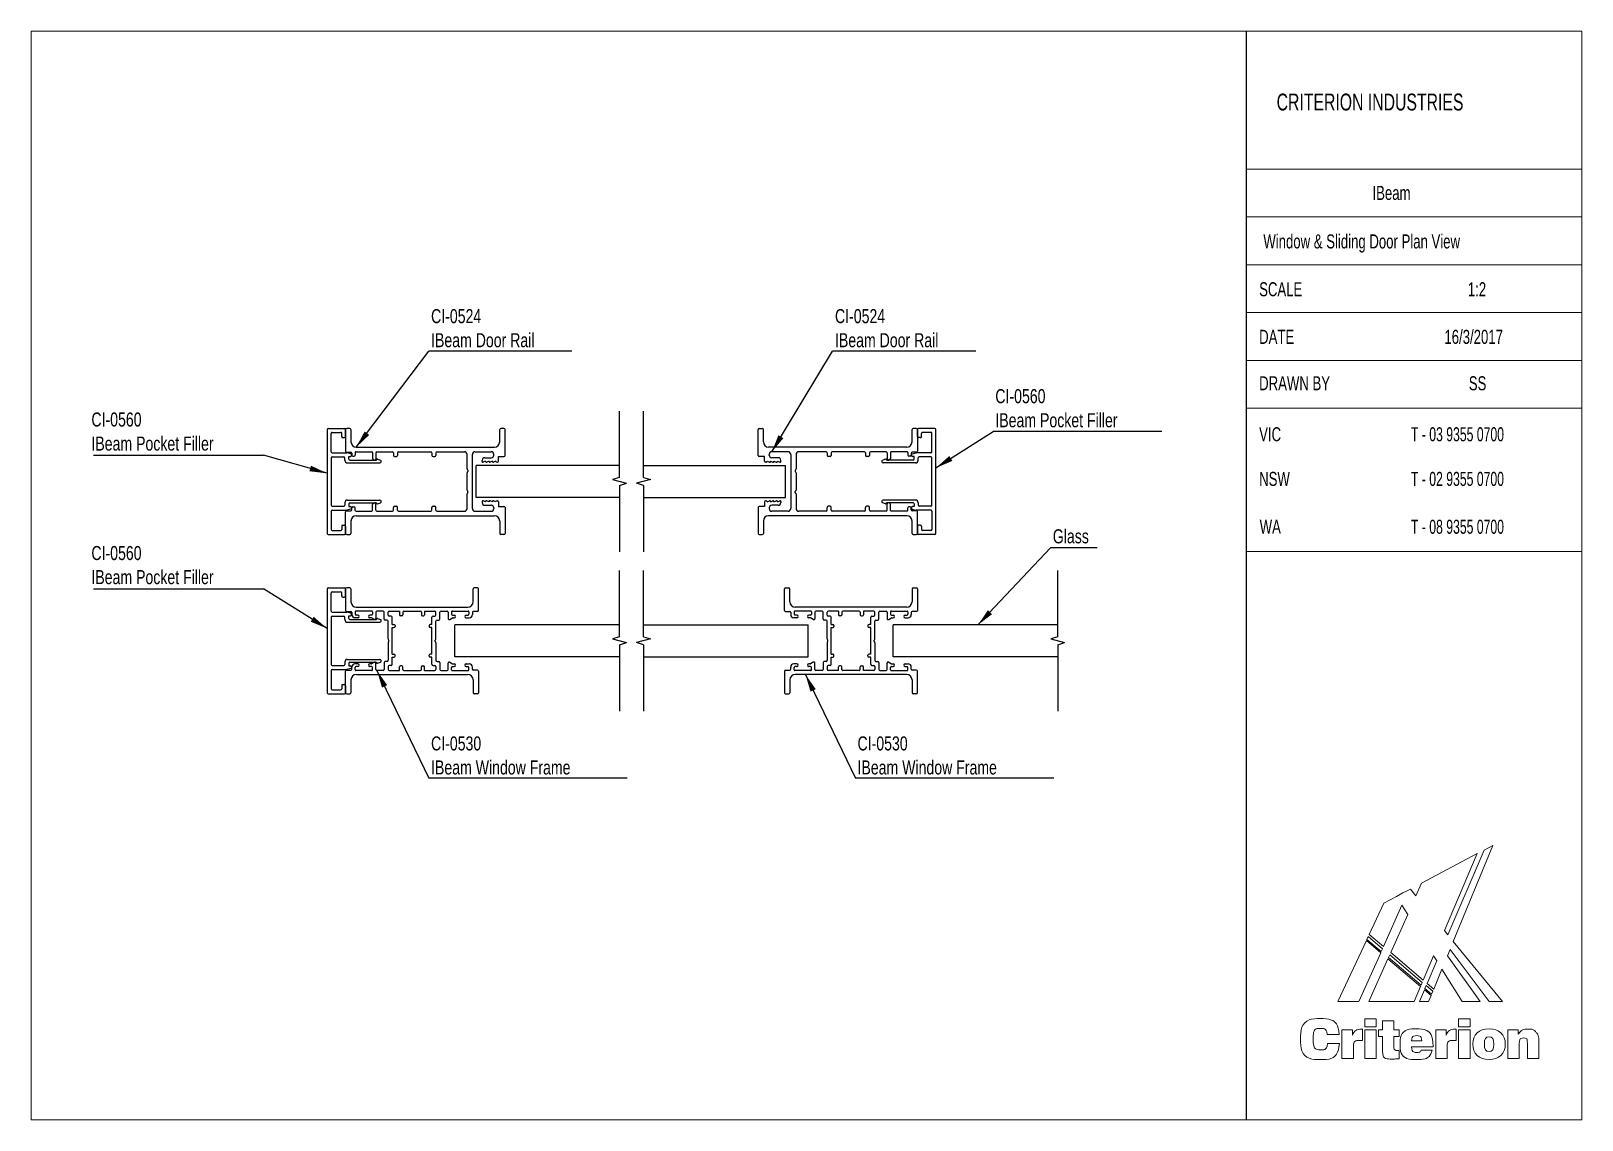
# Model space of a CAD drawing. Header units: millimetres. Extents: x 2 to 295, y 2 to 208.
import ezdxf

# ---------------------------------------------------------------- set-up
doc = ezdxf.new("R2010")
doc.units = ezdxf.units.MM
doc.layers.add('LAYER_1', color=7, linetype='Continuous')
doc.styles.add('SLDTEXTSTYLE0', font='TXT', dxfattribs={"width": 0.7})
doc.styles.add('SLDTEXTSTYLE1', font='TXT', dxfattribs={"width": 0.65})
doc.styles.add('SLDTEXTSTYLE2', font='TXT', dxfattribs={"width": 0.75})
doc.dimstyles.new('SLDDIMSTYLE0', dxfattribs={"dimtxt": 0.18, "dimasz": 3.302, "dimexe": 0, "dimexo": 0.0625, "dimgap": 0, "dimtad": 0, "dimtih": 1, "dimtoh": 1, "dimdec": 0, "dimrnd": 1e-09, "dimzin": 0, "dimdsep": 46, "dimtxsty": 'Standard', "dimsah": 1, "dimcen": 0.09, "dimadec": 0, "dimazin": 0, "dimtfac": 3.302, "dimtdec": 0, "dimtofl": 0, "dimtmove": 0, "dimatfit": 3, "dimfxl": 1, "dimfrac": 2, "dimtolj": 1, "dimtzin": 0, "dimarcsym": 0})

msp = doc.modelspace()

# ---------------------------------------------------------------- texts
at = {"color": 7, "linetype": 'Continuous', "lineweight": 0, "attachment_point": 1}
for s, insert, char_height, style in [('CRITERION INDUSTRIES', (237.02, 195.72), 3.175, 'SLDTEXTSTYLE0'), ('IBeam', (255.07, 178.34), 2.646, 'SLDTEXTSTYLE0'), ('Window & Sliding Door Plan View', (234.52, 169.22), 2.6458, 'SLDTEXTSTYLE0'), ('SCALE', (233.73, 160.21), 2.646, 'SLDTEXTSTYLE0'), ('1:2', (273.02, 160.21), 2.646, 'SLDTEXTSTYLE0'), ('VIC', (233.73, 132.91), 2.646, 'SLDTEXTSTYLE0'), ('T - 03 9355 0700', (262.31, 132.91), 2.6458, 'SLDTEXTSTYLE1'), ('NSW', (233.73, 124.51), 2.646, 'SLDTEXTSTYLE0'), ('T - 02 9355 0700', (262.31, 124.51), 2.6458, 'SLDTEXTSTYLE1'), ('WA', (233.83, 115.5), 2.646, 'SLDTEXTSTYLE0'), ('T - 08 9355 0700', (262.31, 115.5), 2.6458, 'SLDTEXTSTYLE1')]:
    msp.add_mtext(s, dxfattribs=dict(at, insert=insert, char_height=char_height, style=style))
at = {"layer": 'LAYER_1', "color": 7, "char_height": 2.646, "attachment_point": 1, "style": 'SLDTEXTSTYLE0'}
for s, insert in [('DATE', (233.73, 151.25)), ('16/3/2017', (268.61, 151.25)), ('DRAWN BY', (233.73, 142.51)), ('SS', (273.2, 142.51))]:
    msp.add_mtext(s, dxfattribs=dict(at, insert=insert))

# ---------------------------------------------------------------- blocks, each defined once
blk = doc.blocks.new('Block2_1')
at = {"color": 250, "linetype": 'Continuous', "lineweight": 18, "true_color": 0x191924}
for p, q in [((33.25, 38.78), (22.77, 33.23)), ((33.25, 38.78), (22.77, 33.23)), ((27.07, 24.3), (33.25, 38.78)), ((27.07, 24.3), (33.25, 38.78)), ((34.56, 39.46), (27.73, 23.5)), ((34.56, 39.46), (27.73, 23.5)), ((28.74, 22.26), (36.18, 40.32)), ((28.74, 22.26), (36.18, 40.32)), ((36.18, 40.32), (34.56, 39.46)), ((36.18, 40.32), (34.56, 39.46)), ((22.77, 33.23), (21.71, 30.84)), ((22.77, 33.23), (21.71, 30.84)), ((15.65, 29.46), (12.9, 23.57)), ((15.65, 29.46), (12.9, 23.57)), ((18.04, 30.73), (15.65, 29.46)), ((18.04, 30.73), (15.65, 29.46)), ((19.25, 31.37), (18.04, 30.73)), ((19.25, 31.37), (18.04, 30.73)), ((19.91, 31.72), (19.25, 31.37)), ((19.91, 31.72), (19.25, 31.37)), ((19.25, 31.37), (19.25, 31.37)), ((19.25, 31.37), (19.25, 31.37)), ((20.66, 32.12), (19.91, 31.72)), ((20.66, 32.12), (19.91, 31.72)), ((21.71, 30.84), (20.66, 32.12)), ((21.71, 30.84), (20.66, 32.12)), ((15.6, 21.29), (19.07, 29.08)), ((15.6, 21.29), (19.07, 29.08)), ((20.16, 27.34), (16.96, 20.14)), ((20.16, 27.34), (16.96, 20.14)), ((19.07, 29.08), (20.16, 27.34)), ((19.07, 29.08), (20.16, 27.34)), ((12.9, 23.57), (15.6, 21.29)), ((12.9, 23.57), (15.6, 21.29)), ((27.73, 23.5), (27.07, 24.3)), ((27.73, 23.5), (27.07, 24.3)), ((12.37, 22.43), (7, 10.92)), ((12.37, 22.43), (7, 10.92)), ((15.08, 20.13), (12.37, 22.43)), ((15.08, 20.13), (12.37, 22.43)), ((12.72, 23.17), (12.47, 22.64)), ((12.72, 23.17), (12.47, 22.64)), ((12.47, 22.64), (15.18, 20.35)), ((12.47, 22.64), (15.18, 20.35)), ((15.42, 20.88), (12.72, 23.17)), ((15.42, 20.88), (12.72, 23.17)), ((15.18, 20.35), (15.42, 20.88)), ((15.18, 20.35), (15.42, 20.88)), ((27.64, 19.57), (28.13, 20.75)), ((27.64, 19.57), (28.13, 20.75)), ((28.13, 20.75), (35.5, 10.92)), ((28.13, 20.75), (35.5, 10.92)), ((38.03, 10.92), (28.74, 22.26)), ((38.03, 10.92), (28.74, 22.26)), ((10.98, 10.92), (15.08, 20.13)), ((10.98, 10.92), (15.08, 20.13)), ((16.44, 18.98), (12.86, 10.92)), ((16.44, 18.98), (12.86, 10.92)), ((22.57, 13.79), (16.44, 18.98)), ((22.57, 13.79), (16.44, 18.98)), ((16.78, 19.73), (16.54, 19.2)), ((16.78, 19.73), (16.54, 19.2)), ((16.54, 19.2), (22.67, 14.01)), ((16.54, 19.2), (22.67, 14.01)), ((22.9, 14.55), (16.78, 19.73)), ((22.9, 14.55), (16.78, 19.73)), ((16.96, 20.14), (23.07, 14.95)), ((16.96, 20.14), (23.07, 14.95)), ((23.07, 14.95), (25.03, 19.53)), ((23.07, 14.95), (25.03, 19.53)), ((25.62, 18.58), (23.81, 14.34)), ((25.62, 18.58), (23.81, 14.34)), ((25.03, 19.53), (25.62, 18.58)), ((25.03, 19.53), (25.62, 18.58)), ((33.78, 10.92), (27.64, 19.57)), ((33.78, 10.92), (27.64, 19.57)), ((25.06, 13.29), (26.59, 17.03)), ((25.06, 13.29), (26.59, 17.03)), ((26.59, 17.03), (30.4, 10.92)), ((26.59, 17.03), (30.4, 10.92)), ((21.35, 10.92), (22.57, 13.79)), ((21.35, 10.92), (22.57, 13.79)), ((23.3, 13.15), (22.35, 10.92)), ((23.3, 13.15), (22.35, 10.92)), ((22.67, 14.01), (22.9, 14.55)), ((22.67, 14.01), (22.9, 14.55)), ((24.56, 12.08), (23.3, 13.15)), ((24.56, 12.08), (23.3, 13.15)), ((23.63, 13.93), (23.4, 13.37)), ((23.63, 13.93), (23.4, 13.37)), ((23.4, 13.37), (24.65, 12.31)), ((23.4, 13.37), (24.65, 12.31)), ((24.88, 12.87), (23.63, 13.93)), ((24.88, 12.87), (23.63, 13.93)), ((23.81, 14.34), (25.06, 13.29)), ((23.81, 14.34), (25.06, 13.29)), ((24.08, 10.92), (24.56, 12.08)), ((24.08, 10.92), (24.56, 12.08)), ((24.65, 12.31), (24.88, 12.87)), ((24.65, 12.31), (24.88, 12.87)), ((7, 10.92), (10.98, 10.92)), ((7, 10.92), (10.98, 10.92)), ((12.86, 10.92), (21.35, 10.92)), ((12.86, 10.92), (21.35, 10.92)), ((22.35, 10.92), (24.08, 10.92)), ((22.35, 10.92), (24.08, 10.92)), ((30.4, 10.92), (33.78, 10.92)), ((30.4, 10.92), (33.78, 10.92)), ((35.5, 10.92), (38.03, 10.92)), ((35.5, 10.92), (38.03, 10.92)), ((12.07, 7.71), (14.23, 7.71)), ((12.07, 6.16), (12.07, 7.71)), ((14.23, 6.16), (12.07, 6.16)), ((14.23, 7.71), (14.23, 6.16)), ((15.41, 5.61), (15.41, 7.28)), ((15.41, 7.28), (17.54, 7.28)), ((17.54, 7.28), (17.54, 5.61)), ((29.72, 7.71), (31.89, 7.71)), ((29.72, 6.16), (29.72, 7.71)), ((31.89, 6.16), (29.72, 6.16)), ((31.89, 7.71), (31.89, 6.16)), ((7.25, 4.75), (5, 4.75)), ((5.06, 3.04), (7.29, 3.04)), ((7.77, 5.61), (9.75, 5.61)), ((7.77, 0.2), (7.77, 5.61)), ((9.75, 5.61), (9.75, 4.62)), ((11.43, 5.75), (11.63, 5.75)), ((11.63, 5.75), (11.63, 3.6)), ((12.07, 5.61), (14.23, 5.61)), ((12.07, 0.2), (12.07, 5.61)), ((14.23, 5.61), (14.23, 0.2)), ((14.64, 4.37), (14.64, 5.61)), ((14.64, 5.61), (15.41, 5.61)), ((15.41, 4.37), (14.64, 4.37)), ((15.41, 1.66), (15.41, 4.37)), ((17.54, 5.61), (18.55, 5.61)), ((18.55, 4.37), (17.54, 4.37)), ((17.54, 4.37), (17.54, 2.21)), ((18.55, 5.61), (18.55, 4.37)), ((20.89, 3.51), (22.81, 3.51)), ((25.43, 5.61), (27.41, 5.61)), ((25.43, 0.2), (25.43, 5.61)), ((27.41, 5.61), (27.41, 4.62)), ((29.09, 5.75), (29.28, 5.75)), ((29.28, 5.75), (29.28, 3.6)), ((29.72, 5.61), (31.89, 5.61)), ((29.72, 0.2), (29.72, 5.61)), ((31.89, 5.61), (31.89, 0.2)), ((39.01, 5.61), (40.96, 5.61)), ((39.01, 0.2), (39.01, 5.61)), ((40.96, 5.61), (40.96, 4.82)), ((41.16, 2.99), (41.16, 0.2)), ((42.69, 0.2), (42.69, 3)), ((44.84, 3.01), (44.84, 0.2)), ((9.93, 0.2), (7.77, 0.2)), ((9.93, 2.42), (9.93, 0.2)), ((14.23, 0.2), (12.07, 0.2)), ((18.57, 1.72), (18.57, 0.16)), ((24.93, 2.43), (20.89, 2.43)), ((22.7, 1.8), (24.75, 1.8)), ((24.93, 2.56), (24.93, 2.43)), ((27.58, 0.2), (25.43, 0.2)), ((27.58, 2.42), (27.58, 0.2)), ((31.89, 0.2), (29.72, 0.2)), ((41.16, 0.2), (39.01, 0.2)), ((44.84, 0.2), (42.69, 0.2))]:
    blk.add_line(p, q, dxfattribs=at)
for points in [[(7.29, 3.04), (7.16, 1.12), (5.89, 0), (3.78, 0), (1.43, 0), (0, 1.48), (0, 3.86), (0, 6.25), (1.44, 7.72), (3.73, 7.72), (5.85, 7.72), (7.11, 6.65), (7.25, 4.75)], [(5, 4.75), (4.93, 5.5), (4.51, 5.88), (3.76, 5.88), (2.83, 5.88), (2.37, 5.21), (2.37, 3.86), (2.37, 2.52), (2.87, 1.83), (3.82, 1.83), (4.54, 1.83), (4.99, 2.26), (5.06, 3.04)], [(9.75, 4.62), (10.04, 5.42), (10.56, 5.75), (11.43, 5.75)], [(11.63, 3.6), (11.47, 3.62), (11.32, 3.63), (11.19, 3.63), (10.32, 3.63), (9.93, 3.26), (9.93, 2.42)], [(24.75, 1.8), (24.46, 0.63), (23.44, 0.01), (21.77, 0.01), (19.9, 0.01), (18.74, 1.14), (18.74, 2.86), (18.74, 4.67), (19.93, 5.8), (21.85, 5.8), (23.76, 5.8), (24.93, 4.6), (24.93, 2.56)], [(22.81, 3.51), (22.77, 4.18), (22.44, 4.52), (21.83, 4.52), (21.27, 4.52), (20.92, 4.15), (20.89, 3.51)], [(27.41, 4.62), (27.7, 5.42), (28.21, 5.75), (29.09, 5.75)], [(29.28, 3.6), (29.12, 3.62), (28.98, 3.63), (28.85, 3.63), (27.98, 3.63), (27.58, 3.26), (27.58, 2.42)], [(40.96, 4.82), (41.46, 5.45), (42.07, 5.75), (42.86, 5.75), (43.52, 5.75), (44.04, 5.53), (44.39, 5.1), (44.81, 4.6), (44.84, 3.95), (44.84, 3.01)], [(42.69, 3), (42.69, 3.75), (42.55, 4.08), (41.96, 4.08), (41.42, 4.08), (41.16, 3.73), (41.16, 2.99)], [(18.57, 0.16), (18.1, 0.13), (17.65, 0.11), (17.24, 0.11), (15.9, 0.11), (15.41, 0.49), (15.41, 1.66)], [(17.54, 2.21), (17.54, 1.82), (17.75, 1.71), (18.27, 1.71)], [(18.27, 1.71), (18.36, 1.71), (18.46, 1.71), (18.57, 1.72)], [(20.89, 2.43), (20.92, 1.74), (21.27, 1.35), (21.89, 1.35), (22.31, 1.35), (22.59, 1.52), (22.7, 1.8)]]:
    blk.add_open_spline(points, degree=3, dxfattribs=at)
for points, knots in [([(35.48, 0.01), (33.57, 0.01), (32.42, 1.12), (32.42, 2.91), (32.42, 4.7), (33.57, 5.8), (35.48, 5.8)], [2, 2, 2, 2, 3, 3, 3, 4, 4, 4, 4]), ([(35.48, 4.31), (34.82, 4.31), (34.59, 3.87), (34.59, 2.91), (34.59, 1.95), (34.82, 1.51), (35.48, 1.51)], [2, 2, 2, 2, 3, 3, 3, 4, 4, 4, 4]), ([(35.48, 5.8), (37.38, 5.8), (38.53, 4.7), (38.53, 2.91), (38.53, 1.12), (37.38, 0.01), (35.48, 0.01)], [0, 0, 0, 0, 1, 1, 1, 2, 2, 2, 2]), ([(35.48, 1.51), (36.13, 1.51), (36.37, 1.95), (36.37, 2.91), (36.37, 3.87), (36.13, 4.31), (35.48, 4.31)], [0, 0, 0, 0, 1, 1, 1, 2, 2, 2, 2])]:
    blk.add_open_spline(points, degree=3, knots=knots, dxfattribs=at)
blk = doc.blocks.new('SW_NOTE_0')
at = {"layer": 'LAYER_1', "color": 0}
blk.add_line((26.93, 0), (0, 0), dxfattribs=at)
at = {"layer": 'LAYER_1', "color": 0, "attachment_point": 1, "style": 'SLDTEXTSTYLE2'}
for s, insert, char_height in [('CI-0524', (0.43, 7.94), 2.646), ('IBeam Door Rail', (0.43, 3.41), 2.6458)]:
    blk.add_mtext(s, dxfattribs=dict(at, insert=insert, char_height=char_height))
blk = doc.blocks.new('SW_NOTE_1')
at = {"layer": 'LAYER_1', "color": 0}
blk.add_line((26.93, 0), (0, 0), dxfattribs=at)
at = {"layer": 'LAYER_1', "color": 0, "attachment_point": 1, "style": 'SLDTEXTSTYLE2'}
for s, insert, char_height in [('CI-0524', (0.44, 7.94), 2.646), ('IBeam Door Rail', (0.44, 3.41), 2.6458)]:
    blk.add_mtext(s, dxfattribs=dict(at, insert=insert, char_height=char_height))
blk = doc.blocks.new('SW_NOTE_2')
at = {"layer": 'LAYER_1', "color": 0}
blk.add_line((31.78, 0), (0, 0), dxfattribs=at)
at = {"layer": 'LAYER_1', "color": 0, "attachment_point": 1, "style": 'SLDTEXTSTYLE2'}
for s, insert, char_height in [('CI-0560', (0.41, 7.98), 2.646), ('IBeam Pocket Filler', (0.41, 3.45), 2.6458)]:
    blk.add_mtext(s, dxfattribs=dict(at, insert=insert, char_height=char_height))
blk = doc.blocks.new('SW_NOTE_3')
at = {"layer": 'LAYER_1', "color": 0}
blk.add_line((8.8, 0), (0, 0), dxfattribs=at)
at = {"layer": 'LAYER_1', "color": 0, "insert": (0.42, 3.49), "char_height": 2.646, "attachment_point": 1, "style": 'SLDTEXTSTYLE2'}
blk.add_mtext('Glass', dxfattribs=at)
blk = doc.blocks.new('SW_NOTE_4')
at = {"layer": 'LAYER_1', "color": 0}
blk.add_line((-32.02, 0), (0, 0), dxfattribs=at)
at = {"layer": 'LAYER_1', "color": 0, "attachment_point": 1, "style": 'SLDTEXTSTYLE2'}
for s, insert, char_height in [('CI-0560', (-32.41, 8.06), 2.646), ('IBeam Pocket Filler', (-32.41, 3.53), 2.6458)]:
    blk.add_mtext(s, dxfattribs=dict(at, insert=insert, char_height=char_height))
blk = doc.blocks.new('SW_NOTE_5')
at = {"layer": 'LAYER_1', "color": 0}
blk.add_line((-32.02, 0), (0, 0), dxfattribs=at)
at = {"layer": 'LAYER_1', "color": 0, "attachment_point": 1, "style": 'SLDTEXTSTYLE2'}
for s, insert, char_height in [('CI-0560', (-32.41, 8.01), 2.646), ('IBeam Pocket Filler', (-32.41, 3.48), 2.6458)]:
    blk.add_mtext(s, dxfattribs=dict(at, insert=insert, char_height=char_height))
blk = doc.blocks.new('SW_NOTE_6')
at = {"layer": 'LAYER_1', "color": 0}
blk.add_line((37.34, 0), (0, 0), dxfattribs=at)
at = {"layer": 'LAYER_1', "color": 0, "attachment_point": 1, "style": 'SLDTEXTSTYLE2'}
for s, insert, char_height in [('CI-0530', (0.43, 7.84), 2.646), ('IBeam Window Frame', (0.43, 3.32), 2.6458)]:
    blk.add_mtext(s, dxfattribs=dict(at, insert=insert, char_height=char_height))
blk = doc.blocks.new('SW_NOTE_7')
at = {"layer": 'LAYER_1', "color": 0}
blk.add_line((37.34, 0), (0, 0), dxfattribs=at)
at = {"layer": 'LAYER_1', "color": 0, "attachment_point": 1, "style": 'SLDTEXTSTYLE2'}
for s, insert, char_height in [('CI-0530', (0.38, 7.84), 2.646), ('IBeam Window Frame', (0.38, 3.32), 2.6458)]:
    blk.add_mtext(s, dxfattribs=dict(at, insert=insert, char_height=char_height))

# ---------------------------------------------------------------- linework, layer by layer
at = {"color": 7, "linetype": 'Continuous', "lineweight": 18}
for p, q in [((2.5, 207.5), (294.51, 207.5)), ((2.5, 207.5), (2.5, 2.5)), ((294.51, 207.5), (294.51, 2.5)), ((231.29, 181.5), (294.51, 181.5)), ((231.29, 172.5), (294.51, 172.5)), ((231.29, 163.5), (294.51, 163.5)), ((231.29, 154.5), (294.51, 154.5)), ((231.29, 145.5), (294.51, 145.5)), ((231.29, 136.5), (294.51, 136.5)), ((231.29, 109.5), (294.51, 109.5)), ((2.5, 2.5), (294.51, 2.5))]:
    msp.add_line(p, q, dxfattribs=at)
at = {"color": 7, "linetype": 'Continuous'}
for p, q in [((113.31, 123.44), (113.31, 135.94)), ((117.81, 123.44), (117.81, 135.94)), ((58.24, 132.5), (58.24, 112.9)), ((58.44, 132.7), (61.54, 132.7)), ((58.99, 128.3), (58.99, 131.75)), ((59.19, 131.95), (60.79, 131.95)), ((60.99, 131.15), (60.99, 131.75)), ((61.74, 132.5), (61.74, 128.4)), ((61.74, 131.15), (61.74, 132.5)), ((62.54, 132.7), (61.94, 132.7)), ((62.74, 132.5), (62.74, 130.15)), ((90.74, 130.15), (90.74, 132.5)), ((91.54, 132.7), (90.94, 132.7)), ((91.74, 127.6), (91.74, 132.5)), ((139.38, 127.6), (139.38, 132.5)), ((139.58, 132.7), (140.18, 132.7)), ((140.38, 130.15), (140.38, 132.5)), ((168.38, 130.15), (168.38, 132.5)), ((169.18, 132.7), (168.58, 132.7)), ((169.38, 132.5), (169.38, 128.4)), ((169.38, 131.15), (169.38, 132.5)), ((172.68, 132.7), (169.58, 132.7)), ((170.13, 131.15), (170.13, 131.75)), ((171.93, 131.95), (170.33, 131.95)), ((172.13, 128.3), (172.13, 131.75)), ((172.88, 112.9), (172.88, 132.5)), ((61.19, 130.95), (61.54, 130.95)), ((63.74, 129.15), (89.74, 129.15)), ((167.38, 129.15), (141.38, 129.15)), ((169.93, 130.95), (169.58, 130.95)), ((58.99, 127.15), (58.99, 118.25)), ((59.19, 128.1), (61.94, 128.1)), ((59.19, 127.35), (61.39, 127.35)), ((61.59, 126.7), (61.59, 127.15)), ((61.94, 128.2), (62.74, 128.2)), ((62.69, 127.91), (61.99, 128.1)), ((62.09, 126.2), (68.18, 126.2)), ((62.34, 126.9), (62.34, 127.4)), ((62.34, 127.4), (62.64, 127.4)), ((62.54, 126.7), (67.54, 126.7)), ((62.84, 127.6), (62.84, 127.72)), ((62.89, 128.05), (62.89, 127.65)), ((63.09, 127.45), (63.34, 127.45)), ((63.54, 128.15), (63.54, 127.65)), ((63.69, 128.3), (66.64, 128.3)), ((66.79, 128.15), (66.79, 127.05)), ((66.89, 126.88), (67.14, 126.73)), ((67.44, 128.1), (67.44, 126.9)), ((67.54, 126.7), (67.54, 126.75)), ((67.64, 128.3), (70.54, 128.3)), ((67.74, 126.9), (68.27, 126.7)), ((70.74, 128.1), (70.74, 127.58)), ((70.94, 127.38), (71.29, 127.38)), ((71.49, 128.1), (71.49, 127.58)), ((71.69, 128.3), (77.79, 128.3)), ((77.99, 128.1), (77.99, 127.58)), ((78.19, 127.38), (78.54, 127.38)), ((78.74, 128.1), (78.74, 127.58)), ((78.94, 128.3), (84.09, 128.3)), ((84.59, 125.06), (84.59, 127.8)), ((85.59, 117.6), (85.59, 127.8)), ((86.09, 128.3), (89.14, 128.3)), ((113.31, 125.7), (86.33, 125.7)), ((86.33, 119.7), (86.33, 125.7)), ((87.44, 126.48), (87.44, 126.68)), ((88.09, 126.53), (87.65, 126.34)), ((87.94, 127.18), (89.14, 127.18)), ((88.09, 126.48), (88.09, 126.53)), ((88.74, 126.53), (88.3, 126.34)), ((88.74, 126.48), (88.74, 126.53)), ((89.39, 126.53), (88.95, 126.34)), ((89.39, 126.48), (89.39, 126.53)), ((90.04, 126.53), (89.6, 126.34)), ((89.64, 127.68), (89.64, 127.8)), ((90.24, 126.33), (90.34, 126.33)), ((90.54, 126.53), (90.54, 127.4)), ((90.54, 127.4), (91.54, 127.4)), ((117.81, 125.7), (144.54, 125.7)), ((140.58, 127.4), (139.58, 127.4)), ((140.58, 126.53), (140.58, 127.4)), ((140.88, 126.33), (140.78, 126.33)), ((141.08, 126.53), (141.52, 126.34)), ((141.48, 127.68), (141.48, 127.8)), ((141.73, 126.53), (142.17, 126.34)), ((141.73, 126.48), (141.73, 126.53)), ((145.03, 128.3), (141.98, 128.3)), ((143.18, 127.18), (141.98, 127.18)), ((142.38, 126.53), (142.82, 126.34)), ((142.38, 126.48), (142.38, 126.53)), ((143.03, 126.48), (143.03, 126.53)), ((143.03, 126.53), (143.47, 126.34)), ((143.68, 126.48), (143.68, 126.68)), ((144.54, 119.7), (144.54, 125.7)), ((145.53, 127.8), (145.53, 117.6)), ((146.53, 127.8), (146.53, 125.06)), ((152.18, 128.3), (147.03, 128.3)), ((152.38, 128.1), (152.38, 127.58)), ((152.93, 127.38), (152.58, 127.38)), ((153.13, 128.1), (153.13, 127.58)), ((159.43, 128.3), (153.33, 128.3)), ((159.63, 128.1), (159.63, 127.58)), ((160.18, 127.38), (159.83, 127.38)), ((160.38, 128.1), (160.38, 127.58)), ((163.48, 128.3), (160.58, 128.3)), ((163.38, 126.9), (162.85, 126.7)), ((169.03, 126.2), (162.93, 126.2)), ((163.58, 126.7), (163.58, 126.75)), ((168.58, 126.7), (163.58, 126.7)), ((163.68, 128.1), (163.68, 126.9)), ((164.23, 126.88), (163.98, 126.73)), ((164.33, 128.15), (164.33, 127.05)), ((167.43, 128.3), (164.48, 128.3)), ((167.58, 128.15), (167.58, 127.65)), ((168.03, 127.45), (167.78, 127.45)), ((168.23, 128.05), (168.23, 127.65)), ((168.28, 127.6), (168.28, 127.72)), ((169.18, 128.2), (168.38, 128.2)), ((168.43, 127.91), (169.13, 128.1)), ((168.78, 127.4), (168.48, 127.4)), ((168.78, 126.9), (168.78, 127.4)), ((171.93, 128.1), (169.18, 128.1)), ((169.53, 126.7), (169.53, 127.15)), ((171.93, 127.35), (169.73, 127.35)), ((172.13, 118.25), (172.13, 127.15)), ((84.59, 121.06), (84.59, 124.35)), ((84.65, 124.92), (84.74, 124.83)), ((84.65, 124.49), (84.74, 124.58)), ((84.74, 124.83), (84.74, 124.58)), ((113.31, 123.44), (112.01, 123.05)), ((112.01, 123.05), (114.61, 122.36)), ((119.11, 123.05), (116.51, 122.36)), ((117.81, 123.44), (119.11, 123.05)), ((146.47, 124.92), (146.38, 124.83)), ((146.38, 124.83), (146.38, 124.58)), ((146.47, 124.49), (146.38, 124.58)), ((146.53, 124.35), (146.53, 121.06)), ((84.59, 117.6), (84.59, 120.35)), ((84.65, 120.92), (84.74, 120.83)), ((84.65, 120.49), (84.74, 120.58)), ((84.74, 120.58), (84.74, 120.83)), ((113.31, 121.97), (114.61, 122.36)), ((113.31, 121.97), (113.31, 109.47)), ((117.81, 121.97), (116.51, 122.36)), ((117.81, 121.97), (117.81, 109.47)), ((146.47, 120.92), (146.38, 120.83)), ((146.38, 120.58), (146.38, 120.83)), ((146.47, 120.49), (146.38, 120.58)), ((146.53, 120.35), (146.53, 117.6)), ((58.99, 117.1), (58.99, 113.65)), ((59.19, 118.05), (61.39, 118.05)), ((59.19, 117.3), (61.94, 117.3)), ((61.59, 118.7), (61.59, 118.25)), ((61.74, 112.9), (61.74, 117)), ((61.94, 117.2), (62.74, 117.2)), ((62.69, 117.5), (61.99, 117.31)), ((62.09, 119.2), (68.18, 119.2)), ((62.34, 118.5), (62.34, 118)), ((62.34, 118), (62.64, 118)), ((62.54, 118.7), (67.54, 118.7)), ((62.84, 117.8), (62.84, 117.69)), ((62.89, 117.35), (62.89, 117.75)), ((63.09, 117.95), (63.34, 117.95)), ((63.54, 117.25), (63.54, 117.75)), ((63.69, 117.1), (66.64, 117.1)), ((66.79, 117.25), (66.79, 118.36)), ((66.89, 118.53), (67.14, 118.68)), ((67.44, 117.3), (67.44, 118.5)), ((67.54, 118.7), (67.54, 118.65)), ((67.64, 117.1), (70.54, 117.1)), ((67.74, 118.51), (68.27, 118.71)), ((70.74, 117.3), (70.74, 117.83)), ((70.94, 118.03), (71.29, 118.03)), ((71.49, 117.3), (71.49, 117.83)), ((71.69, 117.1), (77.79, 117.1)), ((77.99, 117.3), (77.99, 117.83)), ((78.19, 118.03), (78.54, 118.03)), ((78.74, 117.3), (78.74, 117.83)), ((78.94, 117.1), (84.09, 117.1)), ((86.09, 117.1), (89.14, 117.1)), ((113.31, 119.7), (86.33, 119.7)), ((87.44, 118.93), (87.44, 118.73)), ((88.09, 118.88), (87.65, 119.07)), ((87.94, 118.23), (89.14, 118.23)), ((88.09, 118.93), (88.09, 118.88)), ((88.74, 118.88), (88.3, 119.07)), ((88.74, 118.93), (88.74, 118.88)), ((89.39, 118.88), (88.95, 119.07)), ((89.39, 118.93), (89.39, 118.88)), ((90.04, 118.88), (89.6, 119.07)), ((89.64, 117.73), (89.64, 117.6)), ((90.24, 119.08), (90.34, 119.08)), ((90.54, 118.88), (90.54, 118)), ((90.54, 118), (91.54, 118)), ((91.74, 117.8), (91.74, 112.9)), ((117.81, 119.7), (144.54, 119.7)), ((139.38, 117.8), (139.38, 112.9)), ((140.58, 118), (139.58, 118)), ((140.58, 118.88), (140.58, 118)), ((140.88, 119.08), (140.78, 119.08)), ((141.08, 118.88), (141.52, 119.07)), ((141.48, 117.73), (141.48, 117.6)), ((141.73, 118.88), (142.17, 119.07)), ((141.73, 118.93), (141.73, 118.88)), ((143.18, 118.23), (141.98, 118.23)), ((145.03, 117.1), (141.98, 117.1)), ((142.38, 118.88), (142.82, 119.07)), ((142.38, 118.93), (142.38, 118.88)), ((143.03, 118.88), (143.47, 119.07)), ((143.03, 118.93), (143.03, 118.88)), ((143.68, 118.93), (143.68, 118.73)), ((152.18, 117.1), (147.03, 117.1)), ((152.38, 117.3), (152.38, 117.83)), ((152.93, 118.03), (152.58, 118.03)), ((153.13, 117.3), (153.13, 117.83)), ((159.43, 117.1), (153.33, 117.1)), ((159.63, 117.3), (159.63, 117.83)), ((160.18, 118.03), (159.83, 118.03)), ((160.38, 117.3), (160.38, 117.83)), ((163.48, 117.1), (160.58, 117.1)), ((163.38, 118.51), (162.85, 118.71)), ((169.03, 119.2), (162.93, 119.2)), ((163.58, 118.7), (163.58, 118.65)), ((168.58, 118.7), (163.58, 118.7)), ((163.68, 117.3), (163.68, 118.5)), ((164.23, 118.53), (163.98, 118.68)), ((164.33, 117.25), (164.33, 118.36)), ((167.43, 117.1), (164.48, 117.1)), ((167.58, 117.25), (167.58, 117.75)), ((168.03, 117.95), (167.78, 117.95)), ((168.23, 117.35), (168.23, 117.75)), ((168.28, 117.8), (168.28, 117.69)), ((169.18, 117.2), (168.38, 117.2)), ((168.43, 117.5), (169.13, 117.31)), ((168.78, 118), (168.48, 118)), ((168.78, 118.5), (168.78, 118)), ((171.93, 117.3), (169.18, 117.3)), ((169.38, 112.9), (169.38, 117)), ((169.53, 118.7), (169.53, 118.25)), ((171.93, 118.05), (169.73, 118.05)), ((172.13, 117.1), (172.13, 113.65)), ((60.99, 114.25), (60.99, 113.65)), ((61.19, 114.45), (61.54, 114.45)), ((61.74, 114.25), (61.74, 112.9)), ((62.74, 115.25), (62.74, 112.9)), ((63.74, 116.25), (89.74, 116.25)), ((90.74, 115.25), (90.74, 112.9)), ((140.38, 115.25), (140.38, 112.9)), ((167.38, 116.25), (141.38, 116.25)), ((168.38, 112.9), (168.38, 115.25)), ((169.38, 114.25), (169.38, 112.9)), ((169.93, 114.45), (169.58, 114.45)), ((170.13, 114.25), (170.13, 113.65)), ((58.44, 112.7), (61.54, 112.7)), ((59.19, 113.45), (60.79, 113.45)), ((61.94, 112.7), (62.54, 112.7)), ((91.54, 112.7), (90.94, 112.7)), ((139.58, 112.7), (140.18, 112.7)), ((168.58, 112.7), (169.18, 112.7)), ((172.68, 112.7), (169.58, 112.7)), ((171.93, 113.45), (170.33, 113.45)), ((113.31, 93.44), (113.31, 105.94)), ((117.81, 93.44), (117.81, 105.94)), ((195.81, 93.44), (195.81, 105.94)), ((58.24, 102.5), (58.24, 82.9)), ((58.44, 102.7), (61.54, 102.7)), ((61.74, 102.5), (61.74, 98.4)), ((61.74, 101.15), (61.74, 102.5)), ((62.54, 102.7), (61.94, 102.7)), ((62.74, 102.5), (62.74, 100.05)), ((85.74, 100.05), (85.74, 102.5)), ((86.54, 102.7), (85.94, 102.7)), ((86.74, 98.4), (86.74, 102.5)), ((144.38, 98.4), (144.38, 102.5)), ((144.58, 102.7), (145.18, 102.7)), ((145.38, 100.05), (145.38, 102.5)), ((168.38, 102.5), (168.38, 100.05)), ((168.58, 102.7), (169.18, 102.7)), ((169.38, 102.5), (169.38, 98.4)), ((58.99, 98.3), (58.99, 101.75)), ((59.19, 101.95), (60.79, 101.95)), ((60.99, 101.15), (60.99, 101.75)), ((61.19, 100.95), (61.54, 100.95)), ((58.99, 97.15), (58.99, 88.25)), ((59.19, 98.1), (61.94, 98.1)), ((59.19, 97.35), (61.39, 97.35)), ((61.59, 96.7), (61.59, 97.15)), ((61.94, 98.2), (62.74, 98.2)), ((62.69, 97.91), (61.99, 98.1)), ((62.34, 96.9), (62.34, 97.4)), ((62.34, 97.4), (62.64, 97.4)), ((62.54, 96.7), (67.54, 96.7)), ((62.84, 97.6), (62.84, 97.72)), ((62.89, 98.05), (62.89, 97.65)), ((64.04, 97.05), (63.49, 97.05)), ((63.54, 98.15), (63.54, 97.7)), ((66.64, 98.3), (63.69, 98.3)), ((64.04, 97.55), (63.69, 97.55)), ((63.74, 99.05), (84.74, 99.05)), ((66.64, 97.55), (66.29, 97.55)), ((66.53, 97.05), (66.29, 97.05)), ((67.14, 96.73), (66.63, 97.03)), ((66.79, 98.15), (66.79, 97.7)), ((67.44, 98.1), (67.44, 96.9)), ((67.54, 96.7), (67.54, 96.75)), ((68.79, 98.3), (67.64, 98.3)), ((67.74, 96.9), (68.27, 96.7)), ((68.99, 96.78), (68.99, 98.1)), ((69.54, 96.58), (69.19, 96.58)), ((69.74, 97.53), (69.74, 98.1)), ((69.74, 93.06), (69.74, 96.38)), ((69.94, 98.3), (71.89, 98.3)), ((70.29, 97.33), (69.94, 97.33)), ((70.49, 95.8), (70.49, 97.13)), ((71.89, 98.3), (71.89, 97.6)), ((72.29, 97.4), (72.09, 97.4)), ((72.49, 98.1), (72.49, 97.6)), ((72.69, 98.3), (75.79, 98.3)), ((75.99, 98.1), (75.99, 97.6)), ((76.19, 97.4), (76.39, 97.4)), ((76.59, 98.3), (76.59, 97.6)), ((76.59, 98.3), (78.54, 98.3)), ((77.99, 95.8), (77.99, 97.13)), ((78.19, 97.33), (78.54, 97.33)), ((78.74, 97.53), (78.74, 98.1)), ((78.74, 93.06), (78.74, 96.38)), ((78.94, 96.58), (79.29, 96.58)), ((79.49, 96.78), (79.49, 98.1)), ((79.69, 98.3), (80.84, 98.3)), ((81.04, 98.1), (81.04, 96.9)), ((81.34, 96.73), (81.85, 97.03)), ((81.69, 98.15), (81.69, 97.7)), ((81.84, 98.3), (84.79, 98.3)), ((81.84, 97.55), (82.19, 97.55)), ((81.95, 97.05), (82.19, 97.05)), ((84.44, 97.55), (84.79, 97.55)), ((84.44, 97.05), (84.99, 97.05)), ((84.94, 98.15), (84.94, 97.7)), ((85.59, 98.05), (85.59, 97.65)), ((86.54, 98.2), (85.74, 98.2)), ((144.58, 98.2), (145.38, 98.2)), ((145.53, 98.05), (145.53, 97.65)), ((146.68, 97.05), (146.13, 97.05)), ((146.18, 98.15), (146.18, 97.7)), ((149.28, 98.3), (146.33, 98.3)), ((146.68, 97.55), (146.33, 97.55)), ((167.38, 99.05), (146.38, 99.05)), ((149.28, 97.55), (148.93, 97.55)), ((149.16, 97.05), (148.93, 97.05)), ((149.78, 96.73), (149.26, 97.03)), ((149.43, 98.15), (149.43, 97.7)), ((150.08, 98.1), (150.08, 96.9)), ((151.43, 98.3), (150.28, 98.3)), ((151.63, 96.78), (151.63, 98.1)), ((152.18, 96.58), (151.83, 96.58)), ((152.38, 97.53), (152.38, 98.1)), ((152.38, 93.06), (152.38, 96.38)), ((154.53, 98.3), (152.58, 98.3)), ((152.93, 97.33), (152.58, 97.33)), ((153.13, 95.8), (153.13, 97.13)), ((154.53, 98.3), (154.53, 97.6)), ((154.93, 97.4), (154.73, 97.4)), ((155.13, 98.1), (155.13, 97.6)), ((158.43, 98.3), (155.33, 98.3)), ((158.63, 98.1), (158.63, 97.6)), ((158.83, 97.4), (159.03, 97.4)), ((161.18, 98.3), (159.23, 98.3)), ((159.23, 98.3), (159.23, 97.6)), ((160.63, 95.8), (160.63, 97.13)), ((160.83, 97.33), (161.18, 97.33)), ((161.38, 97.53), (161.38, 98.1)), ((161.38, 93.06), (161.38, 96.38)), ((161.58, 96.58), (161.93, 96.58)), ((162.13, 96.78), (162.13, 98.1)), ((162.33, 98.3), (163.48, 98.3)), ((163.68, 98.1), (163.68, 96.9)), ((163.98, 96.73), (164.49, 97.03)), ((164.33, 98.15), (164.33, 97.7)), ((164.48, 98.3), (167.43, 98.3)), ((164.48, 97.55), (164.83, 97.55)), ((164.59, 97.05), (164.83, 97.05)), ((167.08, 97.55), (167.43, 97.55)), ((167.08, 97.05), (167.63, 97.05)), ((167.58, 98.15), (167.58, 97.7)), ((168.23, 98.05), (168.23, 97.65)), ((169.18, 98.2), (168.38, 98.2)), ((62.09, 96.2), (68.18, 96.2)), ((70.49, 95.8), (70.84, 95.8)), ((70.49, 95.2), (70.84, 95.2)), ((70.49, 90.2), (70.49, 95.2)), ((71.04, 95.6), (71.04, 95.4)), ((77.44, 95.6), (77.44, 95.4)), ((77.99, 95.8), (77.64, 95.8)), ((77.99, 95.2), (77.64, 95.2)), ((77.99, 90.2), (77.99, 95.2)), ((82.31, 89.7), (82.31, 95.7)), ((113.31, 95.7), (82.31, 95.7)), ((117.81, 95.7), (148.81, 95.7)), ((148.81, 89.7), (148.81, 95.7)), ((153.13, 95.8), (153.48, 95.8)), ((153.13, 90.2), (153.13, 95.2)), ((153.13, 95.2), (153.48, 95.2)), ((153.68, 95.6), (153.68, 95.4)), ((160.08, 95.6), (160.08, 95.4)), ((160.63, 95.8), (160.28, 95.8)), ((160.63, 95.2), (160.28, 95.2)), ((160.63, 90.2), (160.63, 95.2)), ((164.81, 89.7), (164.81, 95.7)), ((195.81, 95.7), (164.81, 95.7)), ((69.74, 92.35), (69.74, 89.03)), ((69.89, 92.83), (69.8, 92.92)), ((69.89, 92.58), (69.8, 92.49)), ((69.89, 92.58), (69.89, 92.83)), ((78.59, 92.83), (78.68, 92.92)), ((78.59, 92.58), (78.59, 92.83)), ((78.59, 92.58), (78.68, 92.49)), ((78.74, 92.35), (78.74, 89.03)), ((113.31, 93.44), (112.01, 93.05)), ((112.01, 93.05), (114.61, 92.36)), ((113.31, 91.97), (114.61, 92.36)), ((113.31, 91.97), (113.31, 79.47)), ((119.11, 93.05), (116.51, 92.36)), ((117.81, 91.97), (116.51, 92.36)), ((117.81, 93.44), (119.11, 93.05)), ((117.81, 91.97), (117.81, 79.47)), ((152.38, 92.35), (152.38, 89.03)), ((152.53, 92.83), (152.44, 92.92)), ((152.53, 92.58), (152.44, 92.49)), ((152.53, 92.58), (152.53, 92.83)), ((161.23, 92.83), (161.32, 92.92)), ((161.23, 92.58), (161.23, 92.83)), ((161.23, 92.58), (161.32, 92.49)), ((161.38, 92.35), (161.38, 89.03)), ((195.81, 93.44), (194.51, 93.05)), ((194.51, 93.05), (197.11, 92.36)), ((195.81, 91.97), (197.11, 92.36)), ((195.81, 91.97), (195.81, 79.47)), ((59.19, 88.05), (61.39, 88.05)), ((61.59, 88.7), (61.59, 88.25)), ((62.09, 89.2), (68.18, 89.2)), ((62.34, 88.5), (62.34, 88)), ((62.34, 88), (62.64, 88)), ((62.54, 88.7), (67.54, 88.7)), ((62.84, 87.8), (62.84, 87.69)), ((62.89, 87.35), (62.89, 87.75)), ((64.04, 88.35), (63.49, 88.35)), ((63.54, 87.25), (63.54, 87.7)), ((64.04, 87.85), (63.69, 87.85)), ((66.53, 88.35), (66.29, 88.35)), ((66.64, 87.85), (66.29, 87.85)), ((67.14, 88.68), (66.63, 88.38)), ((66.79, 87.25), (66.79, 87.7)), ((67.44, 87.3), (67.44, 88.5)), ((67.54, 88.7), (67.54, 88.65)), ((67.74, 88.51), (68.27, 88.71)), ((68.99, 88.63), (68.99, 87.3)), ((69.54, 88.83), (69.19, 88.83)), ((69.74, 87.88), (69.74, 87.3)), ((70.29, 88.08), (69.94, 88.08)), ((70.49, 90.2), (70.84, 90.2)), ((70.49, 88.28), (70.49, 89.6)), ((70.49, 89.6), (70.84, 89.6)), ((71.04, 89.8), (71.04, 90)), ((71.89, 87.1), (71.89, 87.8)), ((72.29, 88), (72.09, 88)), ((72.49, 87.3), (72.49, 87.8)), ((75.99, 87.3), (75.99, 87.8)), ((76.19, 88), (76.39, 88)), ((76.59, 87.1), (76.59, 87.8)), ((77.44, 89.8), (77.44, 90)), ((77.99, 90.2), (77.64, 90.2)), ((77.99, 89.6), (77.64, 89.6)), ((77.99, 88.28), (77.99, 89.6)), ((78.19, 88.08), (78.54, 88.08)), ((78.74, 87.88), (78.74, 87.3)), ((78.94, 88.83), (79.29, 88.83)), ((79.49, 88.63), (79.49, 87.3)), ((81.04, 87.3), (81.04, 88.5)), ((81.34, 88.68), (81.85, 88.38)), ((81.69, 87.25), (81.69, 87.7)), ((81.84, 87.85), (82.19, 87.85)), ((81.95, 88.35), (82.19, 88.35)), ((113.31, 89.7), (82.31, 89.7)), ((84.44, 88.35), (84.99, 88.35)), ((84.44, 87.85), (84.79, 87.85)), ((84.94, 87.25), (84.94, 87.7)), ((85.59, 87.35), (85.59, 87.75)), ((117.81, 89.7), (148.81, 89.7)), ((145.53, 87.35), (145.53, 87.75)), ((146.68, 88.35), (146.13, 88.35)), ((146.18, 87.25), (146.18, 87.7)), ((146.68, 87.85), (146.33, 87.85)), ((149.16, 88.35), (148.93, 88.35)), ((149.28, 87.85), (148.93, 87.85)), ((149.78, 88.68), (149.26, 88.38)), ((149.43, 87.25), (149.43, 87.7)), ((150.08, 87.3), (150.08, 88.5)), ((151.63, 88.63), (151.63, 87.3)), ((152.18, 88.83), (151.83, 88.83)), ((152.38, 87.88), (152.38, 87.3)), ((152.93, 88.08), (152.58, 88.08)), ((153.13, 90.2), (153.48, 90.2)), ((153.13, 88.28), (153.13, 89.6)), ((153.13, 89.6), (153.48, 89.6)), ((153.68, 89.8), (153.68, 90)), ((154.53, 87.1), (154.53, 87.8)), ((154.93, 88), (154.73, 88)), ((155.13, 87.3), (155.13, 87.8)), ((158.63, 87.3), (158.63, 87.8)), ((158.83, 88), (159.03, 88)), ((159.23, 87.1), (159.23, 87.8)), ((160.08, 89.8), (160.08, 90)), ((160.63, 90.2), (160.28, 90.2)), ((160.63, 89.6), (160.28, 89.6)), ((160.63, 88.28), (160.63, 89.6)), ((160.83, 88.08), (161.18, 88.08)), ((161.38, 87.88), (161.38, 87.3)), ((161.58, 88.83), (161.93, 88.83)), ((162.13, 88.63), (162.13, 87.3)), ((163.68, 87.3), (163.68, 88.5)), ((163.98, 88.68), (164.49, 88.38)), ((164.33, 87.25), (164.33, 87.7)), ((164.48, 87.85), (164.83, 87.85)), ((164.59, 88.35), (164.83, 88.35)), ((195.81, 89.7), (164.81, 89.7)), ((167.08, 88.35), (167.63, 88.35)), ((167.08, 87.85), (167.43, 87.85)), ((167.58, 87.25), (167.58, 87.7)), ((168.23, 87.35), (168.23, 87.75)), ((58.99, 87.1), (58.99, 83.65)), ((59.19, 87.3), (61.94, 87.3)), ((61.74, 82.9), (61.74, 87)), ((61.94, 87.2), (62.74, 87.2)), ((62.69, 87.5), (61.99, 87.31)), ((62.74, 85.35), (62.74, 82.9)), ((66.64, 87.1), (63.69, 87.1)), ((63.74, 86.35), (84.74, 86.35)), ((68.79, 87.1), (67.64, 87.1)), ((69.94, 87.1), (71.89, 87.1)), ((72.69, 87.1), (75.79, 87.1)), ((76.59, 87.1), (78.54, 87.1)), ((79.69, 87.1), (80.84, 87.1)), ((81.84, 87.1), (84.79, 87.1)), ((86.54, 87.2), (85.74, 87.2)), ((85.74, 85.35), (85.74, 82.9)), ((86.74, 87), (86.74, 82.9)), ((144.38, 87), (144.38, 82.9)), ((144.58, 87.2), (145.38, 87.2)), ((145.38, 85.35), (145.38, 82.9)), ((149.28, 87.1), (146.33, 87.1)), ((167.38, 86.35), (146.38, 86.35)), ((151.43, 87.1), (150.28, 87.1)), ((154.53, 87.1), (152.58, 87.1)), ((158.43, 87.1), (155.33, 87.1)), ((161.18, 87.1), (159.23, 87.1)), ((162.33, 87.1), (163.48, 87.1)), ((164.48, 87.1), (167.43, 87.1)), ((169.18, 87.2), (168.38, 87.2)), ((168.38, 85.35), (168.38, 82.9)), ((169.38, 82.9), (169.38, 87)), ((58.44, 82.7), (61.54, 82.7)), ((59.19, 83.45), (60.79, 83.45)), ((60.99, 84.25), (60.99, 83.65)), ((61.19, 84.45), (61.54, 84.45)), ((61.74, 84.25), (61.74, 82.9)), ((61.94, 82.7), (62.54, 82.7)), ((86.54, 82.7), (85.94, 82.7)), ((144.58, 82.7), (145.18, 82.7)), ((169.18, 82.7), (168.58, 82.7))]:
    msp.add_line(p, q, dxfattribs=at)
for centre, radius, start, end in [((58.44, 132.5), 0.2, 90, 180), ((59.19, 131.75), 0.2, 90, 180), ((60.79, 131.75), 0.2, 0, 90), ((61.54, 132.5), 0.2, 0, 90), ((61.94, 132.5), 0.2, 90, 180), ((62.54, 132.5), 0.2, 0, 90), ((90.94, 132.5), 0.2, 90, 180), ((91.54, 132.5), 0.2, 0, 90), ((139.58, 132.5), 0.2, 90, 180), ((140.18, 132.5), 0.2, 0, 90), ((168.58, 132.5), 0.2, 90, 180), ((169.18, 132.5), 0.2, 0, 90), ((169.58, 132.5), 0.2, 90, 180), ((170.33, 131.75), 0.2, 90, 180), ((171.93, 131.75), 0.2, 0, 90), ((172.68, 132.5), 0.2, 0, 90), ((61.19, 131.15), 0.2, 180, 270), ((61.54, 131.15), 0.2, 270, 0), ((63.74, 130.15), 1, 180, 270), ((89.74, 130.15), 1, 270, 0), ((141.38, 130.15), 1, 180, 270), ((167.38, 130.15), 1, 270, 0), ((169.58, 131.15), 0.2, 180, 270), ((169.93, 131.15), 0.2, 270, 0), ((59.19, 128.3), 0.2, 180, 270), ((59.19, 127.15), 0.2, 90, 180), ((61.39, 127.15), 0.2, 0, 90), ((62.09, 126.7), 0.5, 180, 270), ((61.94, 128.4), 0.2, 180, 270), ((61.94, 127.9), 0.2, 75, 90), ((62.54, 126.9), 0.2, 180, 270), ((62.64, 127.6), 0.2, 270, 0), ((62.64, 127.72), 0.2, 0, 75), ((62.74, 128.05), 0.15, 0, 90), ((63.09, 127.65), 0.2, 180, 270), ((63.34, 127.65), 0.2, 270, 0), ((63.69, 128.15), 0.15, 90, 180), ((66.64, 128.15), 0.15, 0, 90), ((66.99, 127.05), 0.2, 180, 240), ((67.24, 126.9), 0.2, 240, 0), ((67.64, 128.1), 0.2, 90, 180), ((67.69, 126.75), 0.15, 70, 180), ((68.18, 126.46), 0.257, 270, 70), ((70.54, 128.1), 0.2, 0, 90), ((70.94, 127.58), 0.2, 180, 270), ((71.29, 127.58), 0.2, 270, 0), ((71.69, 128.1), 0.2, 90, 180), ((77.79, 128.1), 0.2, 0, 90), ((78.19, 127.58), 0.2, 180, 270), ((78.54, 127.58), 0.2, 270, 0), ((78.94, 128.1), 0.2, 90, 180), ((84.09, 127.8), 0.5, 0, 90), ((86.09, 127.8), 0.5, 90, 180), ((87.94, 126.68), 0.5, 90, 180), ((87.59, 126.48), 0.15, 180, 293.0788), ((88.24, 126.48), 0.15, 180, 293.0788), ((88.89, 126.48), 0.15, 180, 293.0788), ((89.14, 127.8), 0.5, 0, 90), ((89.14, 127.68), 0.5, 270, 0), ((89.54, 126.48), 0.15, 180, 293.0788), ((90.24, 126.53), 0.2, 180, 270), ((90.34, 126.53), 0.2, 270, 0), ((91.54, 127.6), 0.2, 270, 0), ((139.58, 127.6), 0.2, 180, 270), ((140.78, 126.53), 0.2, 180, 270), ((140.88, 126.53), 0.2, 270, 0), ((141.98, 127.8), 0.5, 90, 180), ((141.98, 127.68), 0.5, 180, 270), ((141.58, 126.48), 0.15, 246.9212, 0), ((142.23, 126.48), 0.15, 246.9212, 0), ((142.88, 126.48), 0.15, 246.9212, 0), ((143.18, 126.68), 0.5, 0, 90), ((143.53, 126.48), 0.15, 246.9212, 0), ((145.03, 127.8), 0.5, 0, 90), ((147.03, 127.8), 0.5, 90, 180), ((152.18, 128.1), 0.2, 0, 90), ((152.58, 127.58), 0.2, 180, 270), ((152.93, 127.58), 0.2, 270, 0), ((153.33, 128.1), 0.2, 90, 180), ((159.43, 128.1), 0.2, 0, 90), ((159.83, 127.58), 0.2, 180, 270), ((160.18, 127.58), 0.2, 270, 0), ((160.58, 128.1), 0.2, 90, 180), ((162.93, 126.46), 0.257, 110, 270), ((163.43, 126.75), 0.15, 0, 110), ((163.48, 128.1), 0.2, 0, 90), ((163.88, 126.9), 0.2, 180, 300), ((164.13, 127.05), 0.2, 300, 0), ((164.48, 128.15), 0.15, 90, 180), ((167.43, 128.15), 0.15, 0, 90), ((167.78, 127.65), 0.2, 180, 270), ((168.03, 127.65), 0.2, 270, 0), ((168.38, 128.05), 0.15, 90, 180), ((168.48, 127.72), 0.2, 105, 180), ((168.48, 127.6), 0.2, 180, 270), ((168.58, 126.9), 0.2, 270, 0), ((169.03, 126.7), 0.5, 270, 0), ((169.18, 127.9), 0.2, 90, 105), ((169.18, 128.4), 0.2, 270, 0), ((169.73, 127.15), 0.2, 90, 180), ((171.93, 128.3), 0.2, 270, 0), ((171.93, 127.15), 0.2, 0, 90), ((84.79, 125.06), 0.2, 180, 225), ((84.79, 124.35), 0.2, 135, 180), ((146.33, 125.06), 0.2, 315, 0), ((146.33, 124.35), 0.2, 0, 45), ((84.79, 121.06), 0.2, 180, 225), ((84.79, 120.35), 0.2, 135, 180), ((146.33, 121.06), 0.2, 315, 0), ((146.33, 120.35), 0.2, 0, 45), ((59.19, 118.25), 0.2, 180, 270), ((59.19, 117.1), 0.2, 90, 180), ((61.39, 118.25), 0.2, 270, 0), ((62.09, 118.7), 0.5, 90, 180), ((61.94, 117), 0.2, 90, 180), ((61.94, 117.5), 0.2, 270, 285), ((62.54, 118.5), 0.2, 90, 180), ((62.64, 117.8), 0.2, 0, 90), ((62.64, 117.69), 0.2, 285, 0), ((62.74, 117.35), 0.15, 270, 0), ((63.09, 117.75), 0.2, 90, 180), ((63.34, 117.75), 0.2, 0, 90), ((63.69, 117.25), 0.15, 180, 270), ((66.64, 117.25), 0.15, 270, 0), ((66.99, 118.36), 0.2, 120, 180), ((67.24, 118.5), 0.2, 0, 120), ((67.64, 117.3), 0.2, 180, 270), ((67.69, 118.65), 0.15, 180, 290), ((68.18, 118.95), 0.257, 290, 90), ((70.54, 117.3), 0.2, 270, 0), ((70.94, 117.83), 0.2, 90, 180), ((71.29, 117.83), 0.2, 0, 90), ((71.69, 117.3), 0.2, 180, 270), ((77.79, 117.3), 0.2, 270, 0), ((78.19, 117.83), 0.2, 90, 180), ((78.54, 117.83), 0.2, 0, 90), ((78.94, 117.3), 0.2, 180, 270), ((84.09, 117.6), 0.5, 270, 0), ((86.09, 117.6), 0.5, 180, 270), ((87.59, 118.93), 0.15, 66.9212, 180), ((87.94, 118.73), 0.5, 180, 270), ((88.24, 118.93), 0.15, 66.9212, 180), ((88.89, 118.93), 0.15, 66.9212, 180), ((89.14, 117.73), 0.5, 0, 90), ((89.14, 117.6), 0.5, 270, 0), ((89.54, 118.93), 0.15, 66.9212, 180), ((90.24, 118.88), 0.2, 90, 180), ((90.34, 118.88), 0.2, 0, 90), ((91.54, 117.8), 0.2, 0, 90), ((139.58, 117.8), 0.2, 90, 180), ((140.78, 118.88), 0.2, 90, 180), ((140.88, 118.88), 0.2, 0, 90), ((141.98, 117.73), 0.5, 90, 180), ((141.98, 117.6), 0.5, 180, 270), ((141.58, 118.93), 0.15, 0, 113.0788), ((142.23, 118.93), 0.15, 0, 113.0788), ((142.88, 118.93), 0.15, 0, 113.0788), ((143.18, 118.73), 0.5, 270, 0), ((143.53, 118.93), 0.15, 0, 113.0788), ((145.03, 117.6), 0.5, 270, 0), ((147.03, 117.6), 0.5, 180, 270), ((152.18, 117.3), 0.2, 270, 0), ((152.58, 117.83), 0.2, 90, 180), ((152.93, 117.83), 0.2, 0, 90), ((153.33, 117.3), 0.2, 180, 270), ((159.43, 117.3), 0.2, 270, 0), ((159.83, 117.83), 0.2, 90, 180), ((160.18, 117.83), 0.2, 0, 90), ((160.58, 117.3), 0.2, 180, 270), ((162.93, 118.95), 0.257, 90, 250), ((163.43, 118.65), 0.15, 250, 0), ((163.48, 117.3), 0.2, 270, 0), ((163.88, 118.5), 0.2, 60, 180), ((164.13, 118.36), 0.2, 0, 60), ((164.48, 117.25), 0.15, 180, 270), ((167.43, 117.25), 0.15, 270, 0), ((167.78, 117.75), 0.2, 90, 180), ((168.03, 117.75), 0.2, 0, 90), ((168.38, 117.35), 0.15, 180, 270), ((168.48, 117.8), 0.2, 90, 180), ((168.48, 117.69), 0.2, 180, 255), ((168.58, 118.5), 0.2, 0, 90), ((169.03, 118.7), 0.5, 0, 90), ((169.18, 117.5), 0.2, 255, 270), ((169.18, 117), 0.2, 0, 90), ((169.73, 118.25), 0.2, 180, 270), ((171.93, 118.25), 0.2, 270, 0), ((171.93, 117.1), 0.2, 0, 90), ((61.19, 114.25), 0.2, 90, 180), ((61.54, 114.25), 0.2, 0, 90), ((63.74, 115.25), 1, 90, 180), ((89.74, 115.25), 1, 0, 90), ((141.38, 115.25), 1, 90, 180), ((167.38, 115.25), 1, 0, 90), ((169.58, 114.25), 0.2, 90, 180), ((169.93, 114.25), 0.2, 0, 90), ((58.44, 112.9), 0.2, 180, 270), ((59.19, 113.65), 0.2, 180, 270), ((60.79, 113.65), 0.2, 270, 0), ((61.54, 112.9), 0.2, 270, 0), ((61.94, 112.9), 0.2, 180, 270), ((62.54, 112.9), 0.2, 270, 0), ((90.94, 112.9), 0.2, 180, 270), ((91.54, 112.9), 0.2, 270, 0), ((139.58, 112.9), 0.2, 180, 270), ((140.18, 112.9), 0.2, 270, 0), ((168.58, 112.9), 0.2, 180, 270), ((169.18, 112.9), 0.2, 270, 0), ((169.58, 112.9), 0.2, 180, 270), ((170.33, 113.65), 0.2, 180, 270), ((171.93, 113.65), 0.2, 270, 0), ((172.68, 112.9), 0.2, 270, 0), ((58.44, 102.5), 0.2, 90, 180), ((61.54, 102.5), 0.2, 0, 90), ((61.94, 102.5), 0.2, 90, 180), ((62.54, 102.5), 0.2, 0, 90), ((85.94, 102.5), 0.2, 90, 180), ((86.54, 102.5), 0.2, 0, 90), ((144.58, 102.5), 0.2, 90, 180), ((145.18, 102.5), 0.2, 0, 90), ((168.58, 102.5), 0.2, 90, 180), ((169.18, 102.5), 0.2, 360, 90), ((59.19, 101.75), 0.2, 90, 180), ((60.79, 101.75), 0.2, 0, 90), ((61.19, 101.15), 0.2, 180, 270), ((61.54, 101.15), 0.2, 270, 0), ((63.74, 100.05), 1, 180, 270), ((84.74, 100.05), 1, 270, 0), ((146.38, 100.05), 1, 180, 270), ((167.38, 100.05), 1, 270, 0), ((59.19, 98.3), 0.2, 180, 270), ((59.19, 97.15), 0.2, 90, 180), ((61.39, 97.15), 0.2, 360, 90), ((62.09, 96.7), 0.5, 180, 270), ((61.94, 98.4), 0.2, 180, 270), ((61.94, 97.9), 0.2, 75, 90), ((62.54, 96.9), 0.2, 180, 270), ((62.64, 97.6), 0.2, 270, 0), ((62.64, 97.72), 0.2, 360, 75), ((62.74, 98.05), 0.15, 0, 90), ((63.49, 97.65), 0.6, 180, 270), ((63.69, 98.15), 0.15, 90, 180), ((63.69, 97.7), 0.15, 180, 270), ((64.04, 97.3), 0.25, 270, 90), ((66.29, 97.3), 0.25, 90, 270), ((66.53, 96.85), 0.2, 60, 90), ((66.64, 98.15), 0.15, 0, 90), ((66.64, 97.7), 0.15, 270, 0), ((67.24, 96.9), 0.2, 240, 0), ((67.64, 98.1), 0.2, 90, 180), ((67.69, 96.75), 0.15, 70, 180), ((68.18, 96.46), 0.257, 270, 70), ((68.79, 98.1), 0.2, 0, 90), ((69.19, 96.78), 0.2, 180, 270), ((69.54, 96.38), 0.2, 0, 90), ((69.94, 98.1), 0.2, 90, 180), ((69.94, 97.53), 0.2, 180, 270), ((70.29, 97.13), 0.2, 0, 90), ((72.09, 97.6), 0.2, 180, 270), ((72.29, 97.6), 0.2, 270, 0), ((72.69, 98.1), 0.2, 90, 180), ((75.79, 98.1), 0.2, 0, 90), ((76.19, 97.6), 0.2, 180, 270), ((76.39, 97.6), 0.2, 270, 0), ((78.19, 97.13), 0.2, 90, 180), ((78.54, 98.1), 0.2, 0, 90), ((78.54, 97.53), 0.2, 270, 0), ((78.94, 96.38), 0.2, 90, 180), ((79.29, 96.78), 0.2, 270, 0), ((79.69, 98.1), 0.2, 90, 180), ((80.84, 98.1), 0.2, 0, 90), ((81.24, 96.9), 0.2, 180, 300), ((81.84, 98.15), 0.15, 90, 180), ((81.84, 97.7), 0.15, 180, 270), ((81.95, 96.85), 0.2, 90, 120), ((82.19, 97.3), 0.25, 270, 90), ((84.44, 97.3), 0.25, 90, 270), ((84.79, 98.15), 0.15, 0, 90), ((84.79, 97.7), 0.15, 270, 0), ((84.99, 97.65), 0.6, 270, 0), ((85.74, 98.05), 0.15, 90, 180), ((86.54, 98.4), 0.2, 270, 0), ((144.58, 98.4), 0.2, 180, 270), ((145.38, 98.05), 0.15, 0, 90), ((146.13, 97.65), 0.6, 180, 270), ((146.33, 98.15), 0.15, 90, 180), ((146.33, 97.7), 0.15, 180, 270), ((146.68, 97.3), 0.25, 270, 90), ((148.93, 97.3), 0.25, 90, 270), ((149.16, 96.85), 0.2, 60, 90), ((149.28, 98.15), 0.15, 0, 90), ((149.28, 97.7), 0.15, 270, 0), ((149.88, 96.9), 0.2, 240, 0), ((150.28, 98.1), 0.2, 90, 180), ((151.43, 98.1), 0.2, 0, 90), ((151.83, 96.78), 0.2, 180, 270), ((152.18, 96.38), 0.2, 0, 90), ((152.58, 98.1), 0.2, 90, 180), ((152.58, 97.53), 0.2, 180, 270), ((152.93, 97.13), 0.2, 0, 90), ((154.73, 97.6), 0.2, 180, 270), ((154.93, 97.6), 0.2, 270, 0), ((155.33, 98.1), 0.2, 90, 180), ((158.43, 98.1), 0.2, 0, 90), ((158.83, 97.6), 0.2, 180, 270), ((159.03, 97.6), 0.2, 270, 0), ((160.83, 97.13), 0.2, 90, 180), ((161.18, 98.1), 0.2, 0, 90), ((161.18, 97.53), 0.2, 270, 0), ((161.58, 96.38), 0.2, 90, 180), ((161.93, 96.78), 0.2, 270, 360), ((162.33, 98.1), 0.2, 90, 180), ((163.48, 98.1), 0.2, 0, 90), ((163.88, 96.9), 0.2, 180, 300), ((164.48, 98.15), 0.15, 90, 180), ((164.48, 97.7), 0.15, 180, 270), ((164.59, 96.85), 0.2, 90, 120), ((164.83, 97.3), 0.25, 270, 90), ((167.08, 97.3), 0.25, 90, 270), ((167.43, 98.15), 0.15, 0, 90), ((167.43, 97.7), 0.15, 270, 0), ((167.63, 97.65), 0.6, 270, 0), ((168.38, 98.05), 0.15, 90, 180), ((169.18, 98.4), 0.2, 270, 0), ((70.84, 95.6), 0.2, 0, 90), ((70.84, 95.4), 0.2, 270, 0), ((77.64, 95.6), 0.2, 90, 180), ((77.64, 95.4), 0.2, 180, 270), ((153.48, 95.6), 0.2, 0, 90), ((153.48, 95.4), 0.2, 270, 0), ((160.28, 95.6), 0.2, 90, 180), ((160.28, 95.4), 0.2, 180, 270), ((69.94, 93.06), 0.2, 180, 225), ((69.94, 92.35), 0.2, 135, 180), ((78.54, 93.06), 0.2, 315, 0), ((78.54, 92.35), 0.2, 0, 45), ((152.58, 93.06), 0.2, 180, 225), ((152.58, 92.35), 0.2, 135, 180), ((161.18, 93.06), 0.2, 315, 0), ((161.18, 92.35), 0.2, 0, 45), ((59.19, 88.25), 0.2, 180, 270), ((61.39, 88.25), 0.2, 270, 0), ((62.09, 88.7), 0.5, 90, 180), ((62.54, 88.5), 0.2, 90, 180), ((62.64, 87.8), 0.2, 0, 90), ((62.64, 87.69), 0.2, 285, 0), ((63.49, 87.75), 0.6, 90, 180), ((63.69, 87.7), 0.15, 90, 180), ((64.04, 88.1), 0.25, 270, 90), ((66.29, 88.1), 0.25, 90, 270), ((66.53, 88.55), 0.2, 270, 300), ((66.64, 87.7), 0.15, 0, 90), ((67.24, 88.5), 0.2, 0, 120), ((67.69, 88.65), 0.15, 180, 290), ((68.18, 88.95), 0.257, 290, 90), ((69.19, 88.63), 0.2, 90, 180), ((69.54, 89.03), 0.2, 270, 0), ((69.94, 87.88), 0.2, 90, 180), ((70.29, 88.28), 0.2, 270, 0), ((70.84, 90), 0.2, 0, 90), ((70.84, 89.8), 0.2, 270, 0), ((72.09, 87.8), 0.2, 90, 180), ((72.29, 87.8), 0.2, 0, 90), ((76.19, 87.8), 0.2, 90, 180), ((76.39, 87.8), 0.2, 0, 90), ((77.64, 90), 0.2, 90, 180), ((77.64, 89.8), 0.2, 180, 270), ((78.19, 88.28), 0.2, 180, 270), ((78.54, 87.88), 0.2, 0, 90), ((78.94, 89.03), 0.2, 180, 270), ((79.29, 88.63), 0.2, 0, 90), ((81.24, 88.5), 0.2, 60, 180), ((81.84, 87.7), 0.15, 90, 180), ((81.95, 88.55), 0.2, 240, 270), ((82.19, 88.1), 0.25, 270, 90), ((84.44, 88.1), 0.25, 90, 270), ((84.79, 87.7), 0.15, 0, 90), ((84.99, 87.75), 0.6, 0, 90), ((146.13, 87.75), 0.6, 90, 180), ((146.33, 87.7), 0.15, 90, 180), ((146.68, 88.1), 0.25, 270, 90), ((148.93, 88.1), 0.25, 90, 270), ((149.16, 88.55), 0.2, 270, 300), ((149.28, 87.7), 0.15, 0, 90), ((149.88, 88.5), 0.2, 0, 120), ((151.83, 88.63), 0.2, 90, 180), ((152.18, 89.03), 0.2, 270, 0), ((152.58, 87.88), 0.2, 90, 180), ((152.93, 88.28), 0.2, 270, 0), ((153.48, 90), 0.2, 0, 90), ((153.48, 89.8), 0.2, 270, 0), ((154.73, 87.8), 0.2, 90, 180), ((154.93, 87.8), 0.2, 0, 90), ((158.83, 87.8), 0.2, 90, 180), ((159.03, 87.8), 0.2, 0, 90), ((160.28, 90), 0.2, 90, 180), ((160.28, 89.8), 0.2, 180, 270), ((160.83, 88.28), 0.2, 180, 270), ((161.18, 87.88), 0.2, 0, 90), ((161.58, 89.03), 0.2, 180, 270), ((161.93, 88.63), 0.2, 0, 90), ((163.88, 88.5), 0.2, 60, 180), ((164.48, 87.7), 0.15, 90, 180), ((164.59, 88.55), 0.2, 240, 270), ((164.83, 88.1), 0.25, 270, 90), ((167.08, 88.1), 0.25, 90, 270), ((167.43, 87.7), 0.15, 0, 90), ((167.63, 87.75), 0.6, 0, 90), ((59.19, 87.1), 0.2, 90, 180), ((61.94, 87), 0.2, 90, 180), ((61.94, 87.5), 0.2, 270, 285), ((62.74, 87.35), 0.15, 270, 0), ((63.74, 85.35), 1, 90, 180), ((63.69, 87.25), 0.15, 180, 270), ((66.64, 87.25), 0.15, 270, 0), ((67.64, 87.3), 0.2, 180, 270), ((68.79, 87.3), 0.2, 270, 0), ((69.94, 87.3), 0.2, 180, 270), ((72.69, 87.3), 0.2, 180, 270), ((75.79, 87.3), 0.2, 270, 0), ((78.54, 87.3), 0.2, 270, 0), ((79.69, 87.3), 0.2, 180, 270), ((80.84, 87.3), 0.2, 270, 0), ((81.84, 87.25), 0.15, 180, 270), ((84.74, 85.35), 1, 0, 90), ((84.79, 87.25), 0.15, 270, 0), ((85.74, 87.35), 0.15, 180, 270), ((86.54, 87), 0.2, 0, 90), ((144.58, 87), 0.2, 90, 180), ((145.38, 87.35), 0.15, 270, 0), ((146.38, 85.35), 1, 90, 180), ((146.33, 87.25), 0.15, 180, 270), ((149.28, 87.25), 0.15, 270, 0), ((150.28, 87.3), 0.2, 180, 270), ((151.43, 87.3), 0.2, 270, 0), ((152.58, 87.3), 0.2, 180, 270), ((155.33, 87.3), 0.2, 180, 270), ((158.43, 87.3), 0.2, 270, 0), ((161.18, 87.3), 0.2, 270, 0), ((162.33, 87.3), 0.2, 180, 270), ((163.48, 87.3), 0.2, 270, 0), ((164.48, 87.25), 0.15, 180, 270), ((167.38, 85.35), 1, 0, 90), ((167.43, 87.25), 0.15, 270, 0), ((168.38, 87.35), 0.15, 180, 270), ((169.18, 87), 0.2, 0, 90), ((58.44, 82.9), 0.2, 180, 270), ((59.19, 83.65), 0.2, 180, 270), ((60.79, 83.65), 0.2, 270, 0), ((61.19, 84.25), 0.2, 90, 180), ((61.54, 84.25), 0.2, 0, 90), ((61.54, 82.9), 0.2, 270, 0), ((61.94, 82.9), 0.2, 180, 270), ((62.54, 82.9), 0.2, 270, 0), ((85.94, 82.9), 0.2, 180, 270), ((86.54, 82.9), 0.2, 270, 0), ((144.58, 82.9), 0.2, 180, 270), ((145.18, 82.9), 0.2, 270, 0), ((168.58, 82.9), 0.2, 180, 270), ((169.18, 82.9), 0.2, 270, 0)]:
    msp.add_arc(centre, radius, start, end, dxfattribs=at)
at = {"layer": 'LAYER_1', "color": 7}
msp.add_line((231.29, 207.5), (231.29, 2.5), dxfattribs=at)

# ---------------------------------------------------------------- block references
at = {"color": 7, "linetype": 'Continuous'}
msp.add_blockref('Block2_1', (241.54, 13.86), dxfattribs=at)
at = {"layer": 'LAYER_1', "color": 1}
for name, p in [('SW_NOTE_0', (77.39, 147.21)), ('SW_NOTE_1', (153.43, 147.21)), ('SW_NOTE_2', (183.65, 132.1)), ('SW_NOTE_5', (46.28, 127.68)), ('SW_NOTE_3', (194.46, 110.21)), ('SW_NOTE_4', (46.28, 102.49)), ('SW_NOTE_6', (77.39, 66.87)), ('SW_NOTE_7', (157.73, 66.87))]:
    msp.add_blockref(name, p, dxfattribs=at)

msp.set_redraw_order([(e.dxf.handle, doc.entitydb.next_handle()) for e in msp.query("TEXT MTEXT ATTDEF DIMENSION ARC_DIMENSION")])  # texts and dimensions are drawn at this point

# ---------------------------------------------------------------- leaders
at = {"layer": 'LAYER_1', "color": 1}
for points in [[(63.74, 129.15), (77.39, 147.21)], [(141.98, 128.3), (153.43, 147.21)], [(172.88, 125.26), (183.65, 132.1)], [(58.24, 124.24), (46.28, 127.68)], [(180.79, 95.7), (194.46, 110.21)], [(58.24, 95.02), (46.28, 102.49)], [(67.64, 87.1), (77.39, 66.87)], [(148.31, 86.35), (157.73, 66.87)]]:
    msp.add_leader(points, dimstyle='SLDDIMSTYLE0', dxfattribs=at)

doc.saveas('drawing.dxf')
